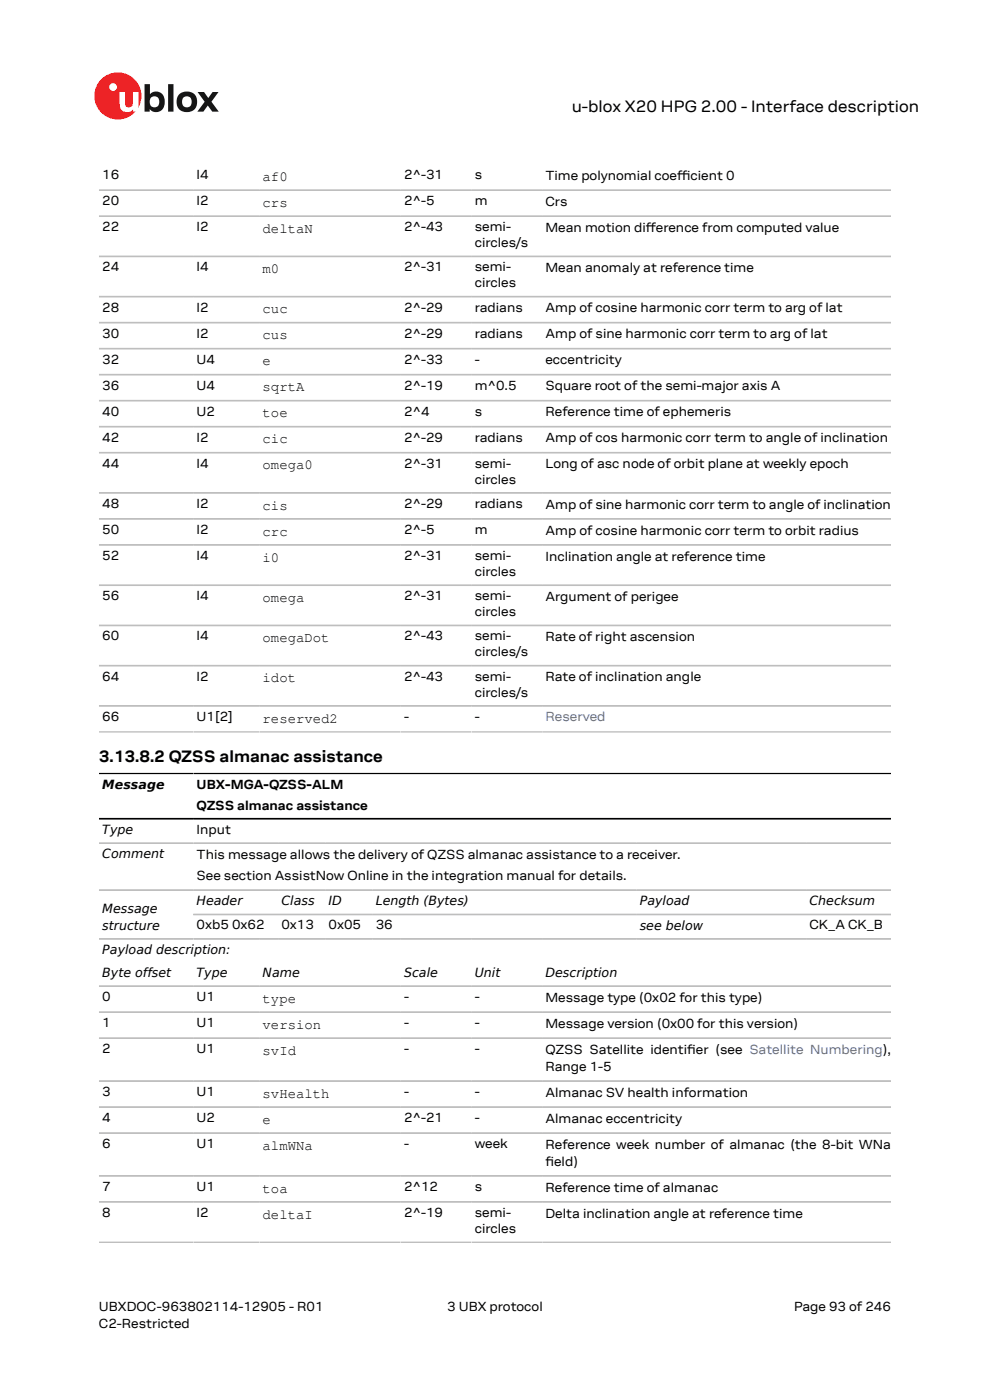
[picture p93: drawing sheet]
<svg xmlns="http://www.w3.org/2000/svg" width="210mm" height="297mm" viewBox="0 0 210 297" stroke-linecap="round" stroke-linejoin="round" font-family="sans-serif">
<defs><g id="words">
<g font-size="3.5">
<text x="121.3" y="23.7">u-blox X20 HPG 2.00 - Interface description</text>
<text x="21" y="161.7">3.13.8.2 QZSS almanac assistance</text>
</g>
<g font-size="3">
<text x="55.7" y="38.4">af0</text>
<text x="55.7" y="43.9">crs</text>
<text x="55.7" y="49.4">deltaN</text>
<text x="55.7" y="57.9">m0</text>
<text x="55.7" y="66.5">cuc</text>
<text x="55.7" y="72">cus</text>
<text x="55.7" y="77.5">e</text>
<text x="55.7" y="83">sqrtA</text>
<text x="55.7" y="88.5">toe</text>
<text x="55.7" y="94.1">cic</text>
<text x="55.7" y="99.6">omega0</text>
<text x="55.7" y="108.1">cis</text>
<text x="55.7" y="113.6">crc</text>
<text x="55.7" y="119.1">i0</text>
<text x="55.7" y="127.7">omega</text>
<text x="55.7" y="136.2">omegaDot</text>
<text x="55.7" y="144.8">idot</text>
<text x="55.7" y="153.3">reserved2</text>
<text x="55.7" y="212.7">type</text>
<text x="55.7" y="218.2">version</text>
<text x="55.7" y="223.8">svId</text>
<text x="55.7" y="232.9">svHealth</text>
<text x="55.7" y="238.4">e</text>
<text x="55.7" y="243.9">almWNa</text>
<text x="55.7" y="253">toa</text>
<text x="55.7" y="258.5">deltaI</text>
</g>
<g font-size="2.8">
<text x="21.7" y="38">16</text>
<text x="41.7" y="38">I4</text>
<text x="85.7" y="38">2^-31</text>
<text x="100.7" y="38">s</text>
<text x="115.7" y="38.1">Time polynomial coefcient 0</text>
<text x="143.6" y="38.1">f</text>
<text x="143.6" y="38.1">i</text>
<text x="21.7" y="43.5">20</text>
<text x="41.7" y="43.5">I2</text>
<text x="85.7" y="43.5">2^-5</text>
<text x="100.7" y="43.5">m</text>
<text x="115.7" y="43.6">Crs</text>
<text x="21.7" y="49">22</text>
<text x="41.7" y="49">I2</text>
<text x="85.7" y="49">2^-43</text>
<text x="100.7" y="49">semi-</text>
<text x="100.7" y="52.4">circles/s</text>
<text x="115.7" y="49.2">Mean motion diference from computed value</text>
<text x="137" y="49.2">f</text>
<text x="21.7" y="57.6">24</text>
<text x="41.7" y="57.6">I4</text>
<text x="85.7" y="57.6">2^-31</text>
<text x="100.7" y="57.6">semi-</text>
<text x="115.7" y="57.7">Mean anomaly at reference time</text>
<text x="100.7" y="61">circles</text>
<text x="21.7" y="66.1">28</text>
<text x="21.7" y="71.6">30</text>
<text x="41.7" y="66.1">I2</text>
<text x="41.7" y="71.6">I2</text>
<text x="85.7" y="66.1">2^-29</text>
<text x="85.7" y="71.6">2^-29</text>
<text x="100.7" y="66.1">radians</text>
<text x="100.7" y="71.6">radians</text>
<text x="115.7" y="66.2">Amp of cosine harmonic corr term to arg of lat</text>
<text x="115.7" y="71.8">Amp of sine harmonic corr term to arg of lat</text>
<text x="21.7" y="77.1">32</text>
<text x="41.7" y="77.1">U4</text>
<text x="85.7" y="77.1">2^-33</text>
<text x="100.7" y="77.1">-</text>
<text x="115.7" y="77.3">eccentricity</text>
<text x="21.7" y="82.7">36</text>
<text x="41.7" y="82.7">U4</text>
<text x="85.7" y="82.7">2^-19</text>
<text x="100.7" y="82.7">m^0.5</text>
<text x="115.7" y="82.8">Square root of the semi-major axis A</text>
<text x="21.7" y="88.2">40</text>
<text x="41.7" y="88.2">U2</text>
<text x="85.7" y="88.2">2^4</text>
<text x="100.7" y="88.2">s</text>
<text x="115.7" y="88.3">Reference time of ephemeris</text>
<text x="21.7" y="93.7">42</text>
<text x="41.7" y="93.7">I2</text>
<text x="85.7" y="93.7">2^-29</text>
<text x="100.7" y="93.7">radians</text>
<text x="115.7" y="93.8">Amp of cos harmonic corr term to angle of inclination</text>
<text x="21.7" y="99.2">44</text>
<text x="41.7" y="99.2">I4</text>
<text x="85.7" y="99.2">2^-31</text>
<text x="100.7" y="99.2">semi-</text>
<text x="115.7" y="99.3">Long of asc node of orbit plane at weekly epoch</text>
<text x="21.7" y="107.7">48</text>
<text x="41.7" y="107.7">I2</text>
<text x="85.7" y="107.7">2^-29</text>
<text x="100.7" y="102.6">circles</text>
<text x="100.7" y="107.7">radians</text>
<text x="115.7" y="107.9">Amp of sine harmonic corr term to angle of inclination</text>
<text x="21.7" y="113.3">50</text>
<text x="41.7" y="113.3">I2</text>
<text x="85.7" y="113.3">2^-5</text>
<text x="100.7" y="113.3">m</text>
<text x="115.7" y="113.4">Amp of cosine harmonic corr term to orbit radius</text>
<text x="21.7" y="118.8">52</text>
<text x="41.7" y="118.8">I4</text>
<text x="85.7" y="118.8">2^-31</text>
<text x="100.7" y="118.8">semi-</text>
<text x="115.7" y="118.9">Inclination angle at reference time</text>
<text x="100.7" y="122.2">circles</text>
<text x="21.7" y="127.3">56</text>
<text x="41.7" y="127.3">I4</text>
<text x="85.7" y="127.3">2^-31</text>
<text x="100.7" y="127.3">semi-</text>
<text x="100.7" y="130.7">circles</text>
<text x="115.7" y="127.5">Argument of perigee</text>
<text x="21.7" y="135.9">60</text>
<text x="41.7" y="135.9">I4</text>
<text x="85.7" y="135.9">2^-43</text>
<text x="100.7" y="135.9">semi-</text>
<text x="115.7" y="136">Rate of right ascension</text>
<text x="100.7" y="139.2">circles/s</text>
<text x="21.7" y="144.4">64</text>
<text x="41.7" y="144.4">I2</text>
<text x="85.7" y="144.4">2^-43</text>
<text x="100.7" y="144.4">semi-</text>
<text x="100.7" y="147.8">circles/s</text>
<text x="115.7" y="144.5">Rate of inclination angle</text>
<text x="21.7" y="152.9">66</text>
<text x="41.7" y="152.9">U1[2]</text>
<text x="85.7" y="152.9">-</text>
<text x="100.7" y="152.9">-</text>
<text x="41.7" y="167.4">UBX-MGA-QZSS-ALM</text>
<text x="41.7" y="171.9">QZSS almanac assistance</text>
<text x="41.7" y="176.9">Input</text>
<text x="41.7" y="182.2">This message allows the delivery of QZSS almanac assistance to a receiver.</text>
<text x="41.7" y="186.7">See section AssistNow Online in the integration manual for details.</text>
<text x="41.7" y="197.2">0xb5 0x62</text>
<text x="59.7" y="197.2">0x13</text>
<text x="69.7" y="197.2">0x05</text>
<text x="79.7" y="197.2">36</text>
<text x="171.7" y="197.2">CK_A CK_B</text>
<text x="21.7" y="212.4">0</text>
<text x="41.7" y="212.4">U1</text>
<text x="85.7" y="212.4">-</text>
<text x="100.7" y="212.4">-</text>
<text x="115.7" y="212.5">Message type (0x02 for this type)</text>
<text x="21.7" y="217.9">1</text>
<text x="41.7" y="217.9">U1</text>
<text x="85.7" y="217.9">-</text>
<text x="100.7" y="217.9">-</text>
<text x="115.7" y="218">Message version (0x00 for this version)</text>
<text x="21.7" y="223.4">2</text>
<text x="41.7" y="223.4">U1</text>
<text x="85.7" y="223.4">-</text>
<text x="100.7" y="223.4">-</text>
<text x="115.7" y="223.5">QZSS Satellite identifer (see Satellite Numbering),</text>
<text x="115.7" y="227.2">Range 1-5</text>
<text x="145.8" y="223.5">i</text>
<text x="21.7" y="232.5">3</text>
<text x="41.7" y="232.5">U1</text>
<text x="85.7" y="232.5">-</text>
<text x="100.7" y="232.5">-</text>
<text x="115.7" y="232.6">Almanac SV health information</text>
<text x="21.7" y="238">4</text>
<text x="41.7" y="238">U2</text>
<text x="85.7" y="238">2^-21</text>
<text x="100.7" y="238">-</text>
<text x="115.7" y="238.2">Almanac eccentricity</text>
<text x="21.7" y="243.5">6</text>
<text x="41.7" y="243.5">U1</text>
<text x="85.7" y="243.5">-</text>
<text x="100.7" y="243.5">week</text>
<text x="115.7" y="243.7">Reference week number of almanac (the 8-bit WNa</text>
<text x="115.7" y="247.3">f</text>
<text x="115.7" y="247.3">ield)</text>
<text x="21.7" y="252.6">7</text>
<text x="41.7" y="252.6">U1</text>
<text x="85.7" y="252.6">2^12</text>
<text x="100.7" y="252.6">s</text>
<text x="115.7" y="252.8">Reference time of almanac</text>
<text x="21.7" y="258.2">8</text>
<text x="41.7" y="258.2">I2</text>
<text x="85.7" y="258.2">2^-19</text>
<text x="100.7" y="258.2">semi-</text>
<text x="100.7" y="261.5">circles</text>
<text x="115.7" y="258.3">Delta inclination angle at reference time</text>
<text x="21" y="278">UBXDOC-963802114-12905 - R01</text>
<text x="21" y="281.8">C2-Restricted</text>
<text x="94.9" y="278">3 UBX protocol</text>
<text x="168.4" y="278">Page 93 of 246</text>
</g>
<text font-size="2.8" fill="#4664b4" x="115.7" y="152.9">Reserved</text>
<g font-size="2.7">
<text x="21.7" y="167.3">Message</text>
<text x="21.7" y="176.9">Type</text>
<text x="21.7" y="182.1">Comment</text>
<text x="21.7" y="193.8">Message</text>
<text x="21.7" y="197.2">structure</text>
<text x="41.7" y="192">Header</text>
<text x="59.7" y="192">Class</text>
<text x="69.7" y="192">ID</text>
<text x="79.7" y="192">Length (Bytes)</text>
<text x="135.7" y="192">Payload</text>
<text x="135.7" y="197.2">see below</text>
<text x="171.7" y="192">Checksum</text>
<text x="21.7" y="202.4">Payload description:</text>
<text x="21.7" y="207.2">Byte offset</text>
<text x="41.7" y="207.2">Type</text>
<text x="55.7" y="207.2">Name</text>
<text x="85.7" y="207.2">Scale</text>
<text x="100.7" y="207.2">Unit</text>
<text x="115.7" y="207.2">Description</text>
</g>
</g></defs>
<circle cx="25" cy="20.4" r="5" fill="#ed2023"/>
<circle cx="24" cy="18.5" r=".83" fill="#fff"/>
<g fill="#151516">
<path d="M35.7 17.9h1.1v5.8h-1.1z"/>
<path d="M41.9 19.5h1.4l.9 1.3 .9-1.3h1.3l-1.6 2.1 1.6 2.1h-1.4l-.9-1.3-1 1.3h-1.2l1.5-2.1z"/>
<path d="M32 20.7a1.17 1.17 0 0 0-.1 1.5 1.17 1.17 0 0 0 1.4 .4 1.16 1.16 0 0 0 .4-1.6 1.16 1.16 0 0 0-1.7-.3zM30.7 17.9h1.1v2.1a1.82 1.82 0 0 1 2.2-.4 1.82 1.82 0 0 1 .9 2 1.83 1.83 0 0 1-1 2 1.83 1.83 0 0 1-2.1-.5v.6h-1.1z"/>
<path d="M38.9 20.7a1.18 1.18 0 0 0-.2 1.5 1.18 1.18 0 0 0 1.5 .4 1.18 1.18 0 0 0 .4-1.5 1.18 1.18 0 0 0-1.5-.5zM37.4 21.6a2.25 2.25 0 0 1 4.5 0 2.25 2.25 0 0 1-4.5 0z"/>
</g>
<path d="M25.4 19.5h1.1v2.5a.84 .84 0 0 0 1 .8 .84 .84 0 0 0 .7-1v-2.3h1.1v4.2h-1.1v-.5a1.59 1.59 0 0 1-1.8 .5 1.59 1.59 0 0 1-1-1.5z" fill="#fff"/>
<g fill="none" stroke="#bebebe" stroke-width=".35">
<path d="M21 40.3h168M21 45.9h168M21 54.4h168M21 62.9h168M21 68.5h168M21 74h168M21 79.5h168M21 85h168M21 90.5h168M21 96h168M21 104.6h168M21 110.1h168"/>
<path d="M21 115.6h168M21 124.1h168M21 132.7h168M21 141.2h168M21 149.8h168M21 155.3h168M21 178.9h168M21 188.8h168M21 199.2h168M41 194h148M21 209.2h168M21 214.7h168"/>
<path d="M21 220.2h168M21 229.3h168M21 234.8h168M21 240.4h168M21 249.5h168M21 255h168M21 263.5h168"/>
</g>
<path d="M21 164.1h168M21 173.7h168" fill="none" stroke="#000" stroke-width=".35"/>
<use href="#words"/>
</svg>
